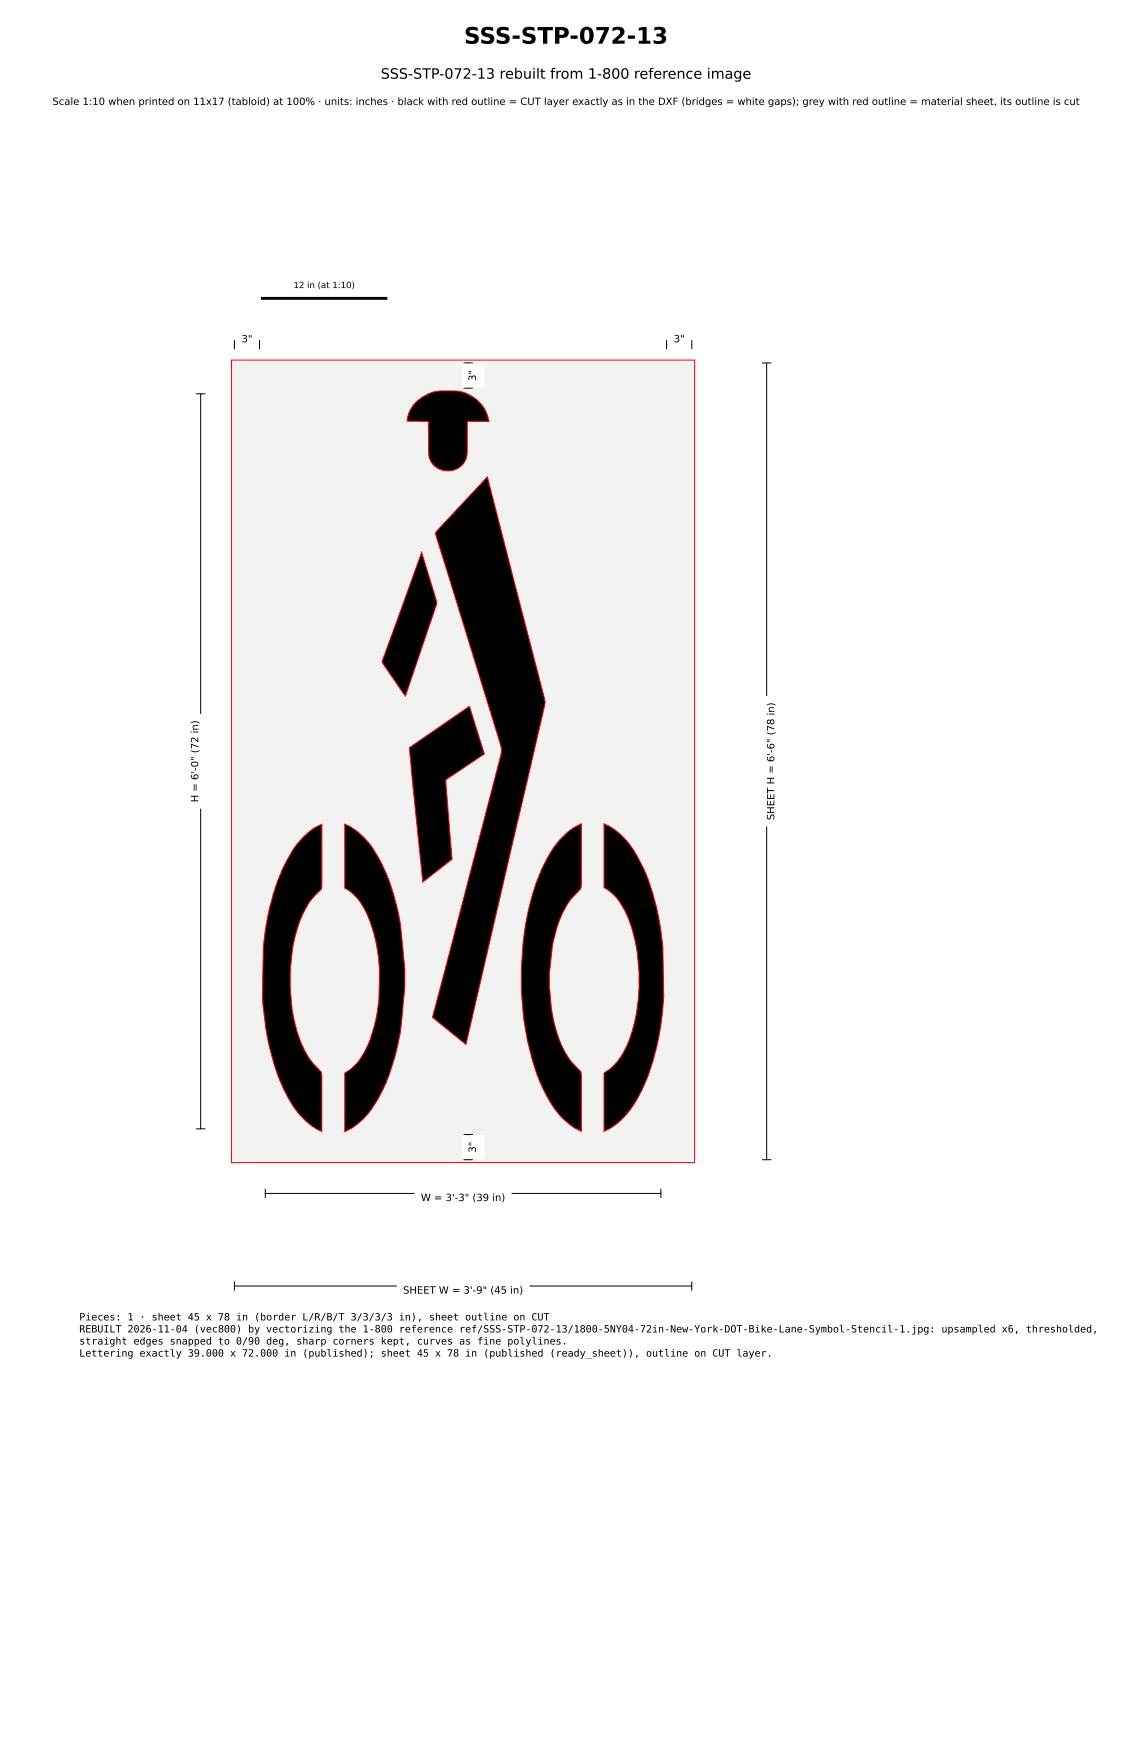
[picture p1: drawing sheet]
<svg xmlns="http://www.w3.org/2000/svg" width="279mm" height="432mm" viewBox="0 0 279 432" stroke-linecap="round" stroke-linejoin="round" font-family="sans-serif">
<defs><g id="words">
<text font-size="5.6" x="114.5" y="10.8">SSS-STP-072-13</text>
<text font-size="3.5" x="94" y="19.4">SSS-STP-072-13 rebuilt from 1-800 reference image</text>
<g font-size="2.5">
<text x="12.9" y="25.9">Scale 1:10 when printed on 11x17 (tabloid) at 100% · units: inches · black with red outline = CUT layer exactly as in the DXF (bridges = white gaps); grey with red outline = material sheet, its outline is cut</text>
<text x="59.6" y="84.5">3&quot;</text>
<text x="166.3" y="84.5">3&quot;</text>
<text x="117.4" y="94.1" transform="rotate(-90 117.4 94.1)">3&quot;</text>
<text x="48.9" y="198.1" transform="rotate(-90 48.9 198.1)">H = 6'-0&quot; (72 in)</text>
<text x="191.1" y="202.5" transform="rotate(-90 191.1 202.5)">SHEET H = 6'-6&quot; (78 in)</text>
<text x="117.4" y="284.6" transform="rotate(-90 117.4 284.6)">3&quot;</text>
<text x="103.9" y="296.5">W = 3'-3&quot; (39 in)</text>
<text x="99.5" y="319.4">SHEET W = 3'-9&quot; (45 in)</text>
<text x="19.6" y="326">Pieces: 1 · sheet 45 x 78 in (border L/R/B/T 3/3/3/3 in), sheet outline on CUT</text>
<text x="19.6" y="329">REBUILT 2026-11-04 (vec800) by vectorizing the 1-800 reference ref/SSS-STP-072-13/1800-5NY04-72in-New-York-DOT-Bike-Lane-Symbol-Stencil-1.jpg: upsampled x6, thresholded,</text>
<text x="19.6" y="331.9">straight edges snapped to 0/90 deg, sharp corners kept, curves as fine polylines.</text>
<text x="19.6" y="334.9">Lettering exactly 39.000 x 72.000 in (published); sheet 45 x 78 in (published (ready_sheet)), outline on CUT layer.</text>
</g>
<text font-size="2.1" x="72.4" y="71.1">12 in (at 1:10)</text>
</g></defs>
<path d="M57.1 88.9h114.3v198.1h-114.3z" fill="#f2f2f2" stroke="#f00" stroke-width=".25"/>
<path d="M102.7 99.2a9.3 9.3 0 0 1 6.1-2.7 11.8 11.8 0 0 1 7.2 1 8.8 8.8 0 0 1 4.7 6.6h-5.4v7.5a4.8 4.8 0 0 1-4.7 4.7 4.8 4.8 0 0 1-4.8-4.6l-.1-7.6-5.2-.1 .3-1.8a7.8 7.8 0 0 1 1.9-3zM104.1 136.4l3.7 12.5-7.7 22.9-5.8-8.4zM101 184.6l14.9-10.2 3.6 11.8-9.4 6.3 1.5 19.6-7.2 5.7zM149.1 203.4a17.2 17.2 0 0 1 8.2 7.9 49.4 49.4 0 0 1 5.8 18l.5 4.4 .2 12.4a60.5 60.5 0 0 1-6.3 24.8 18.2 18.2 0 0 1-8.4 8.4v-14.4a16.5 16.5 0 0 0 6.9-10.3 45.6 45.6 0 0 0-1.1-28.3 13.3 13.3 0 0 0-5.8-7.2zM74.8 206.7a12.6 12.6 0 0 1 4.6-3.2v15.8a24.9 24.9 0 0 0-7.2 15.1 42.3 42.3 0 0 0 3.1 25.2 22.6 22.6 0 0 0 4 5.2l.1 14.5a17.4 17.4 0 0 1-8.3-8.3 57.7 57.7 0 0 1-6.3-24.9l.2-12.3a59 59 0 0 1 5.7-21.2 21.9 21.9 0 0 1 4.1-5.9zM85.1 203.5a18.5 18.5 0 0 1 9 9.5 54.7 54.7 0 0 1 4.7 15.1l1.1 11.1a86.3 86.3 0 0 1-2.5 21.8 35.9 35.9 0 0 1-7.7 15.2l-2.7 2.2-1.9 1v-14.5a12.9 12.9 0 0 0 5.7-6.9 44.8 44.8 0 0 0 2-25.3 24.3 24.3 0 0 0-4.9-11.3l-1.2-1.1-1.6-1zM120.3 117.7l14.2 55.7-19.5 84.5-8.3-6.7 16.9-64.8 .2-1.4-16.3-53.3 .6-.9zM138 207.5a14.5 14.5 0 0 1 5.5-4.1l-.1 15.8a24.4 24.4 0 0 0-7.1 14.5 41.6 41.6 0 0 0 3.1 26 20.8 20.8 0 0 0 4 5.1l.1 14.5a19.7 19.7 0 0 1-9.4-10.4 71.2 71.2 0 0 1-4.5-39.9 48.4 48.4 0 0 1 7.3-20.1z" fill="#000" stroke="#f00" stroke-width=".25"/>
<path d="M64.8 73.7h30.4" fill="none" stroke="#000" stroke-width=".71"/>
<g fill="none" stroke="#000" stroke-width=".25">
<path d="M48.5 97.2h2.1M49.5 97.2v181.5M57.9 85.1h6.2M57.9 84v2.1M64.1 84v2.1M114.5 89.6h2.1M114.5 95.8h2.1M115.6 89.6v6.2M164.5 85.1h6.2M164.5 84v2.1M170.7 84v2.1M188.2 89.6h2.1"/>
<path d="M189.2 89.6v196.7M48.5 278.7h2.1M65.5 294.6h97.6M65.5 293.6v2.1M114.5 280.1h2.1M114.5 286.3h2.1M115.6 280.1v6.2M163.1 293.6v2.1M188.2 286.3h2.1M57.9 317.5h112.8M57.9 316.4v2.2M170.7 316.4v2.2"/>
</g>
<g fill="#fff" stroke="#fff" stroke-width=".35">
<path d="M98.1 316.1h32.4v5.3h-32.4z"/>
<path d="M187.8 172h5.3v31.9h-5.3z"/>
<path d="M58.2 81.2h5.5v5.3h-5.5z"/>
<path d="M164.9 81.2h5.5v5.3h-5.5z"/>
<path d="M114.2 280.4h5.2v5.6h-5.2z"/>
<path d="M114.2 89.9h5.2v5.6h-5.2z"/>
<path d="M102.5 293.2h23.6v5.3h-23.6z"/>
<path d="M45.7 176.4h5.2v23.1h-5.2z"/>
</g>
<use href="#words"/>
</svg>
